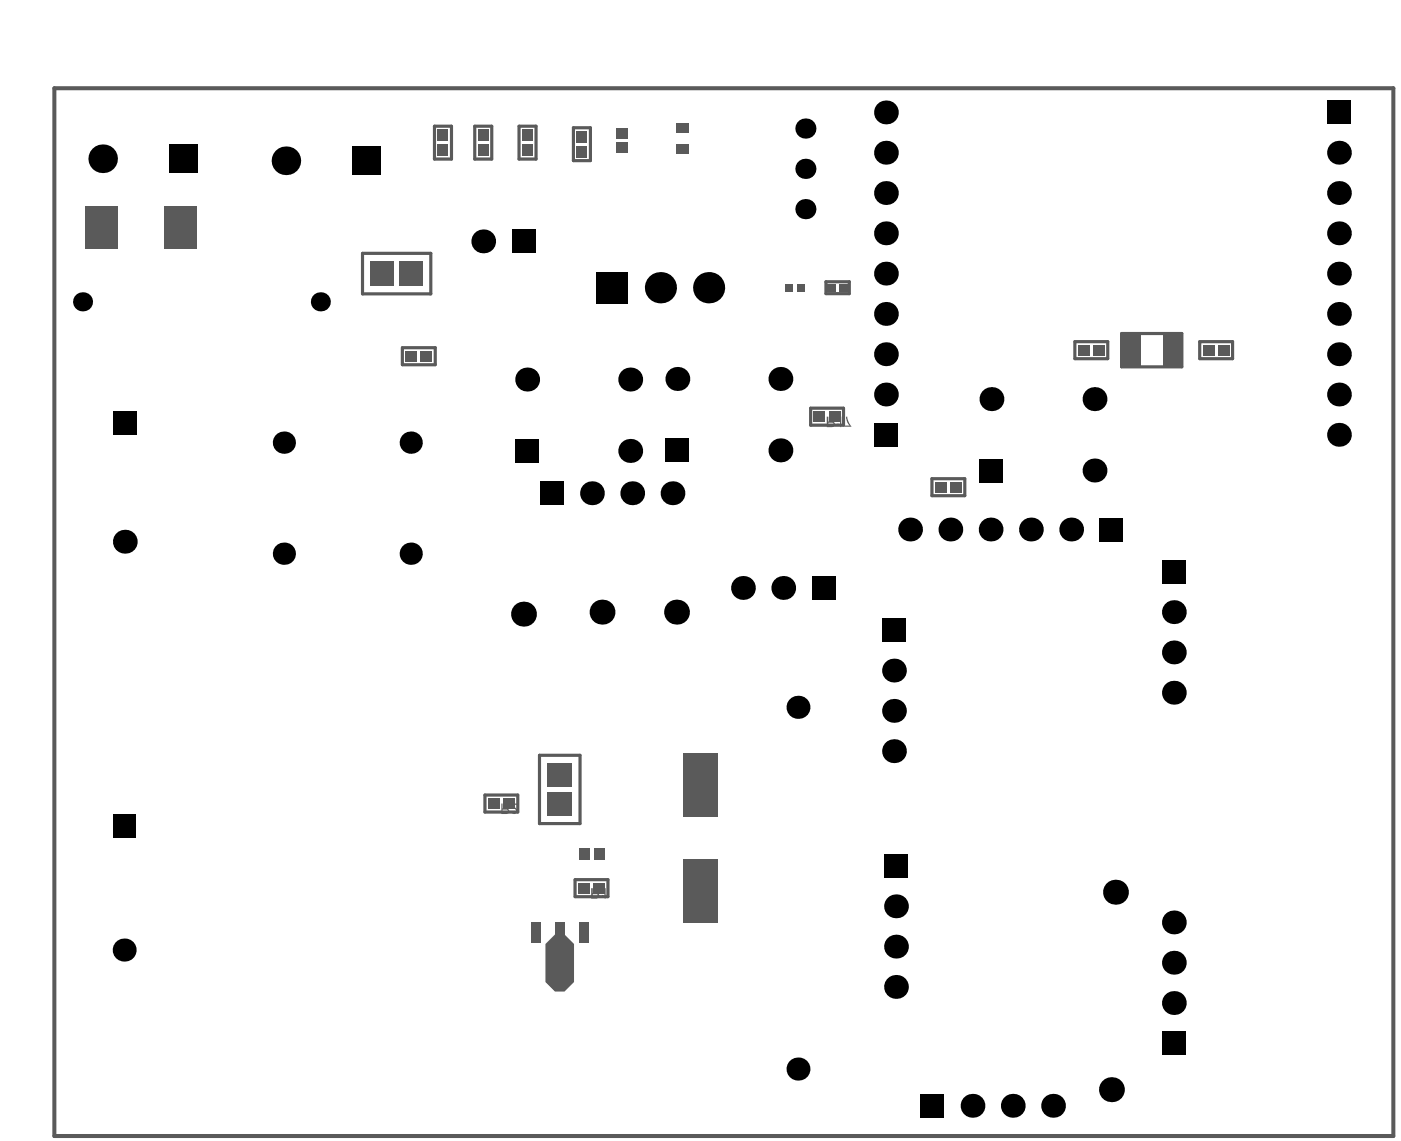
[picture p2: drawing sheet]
<svg xmlns="http://www.w3.org/2000/svg" width="294mm" height="239mm" viewBox="0 0 294 239" stroke-linecap="round" stroke-linejoin="round" font-family="sans-serif">
<g fill="none" stroke="#5a5a5a" stroke-width=".67">
<path d="M91 26.5h3.6v6.8h-3.6zM99.5 26.5h3.5v6.8h-3.5zM108.7 26.5h3.6v6.8h-3.6zM120.1 26.8h3.6v6.9h-3.6zM75.9 53.1h14.4v8.5h-14.4zM173 59.1h4.9v2.5h-4.9zM84.3 72.9h6.9v3.6h-6.9zM225.2 71.6h6.9v3.6h-6.9zM235 69.9h12.6v7h-12.6zM251.3 71.6h6.9v3.6h-6.9zM169.8 85.6h6.9v3.5h-6.9zM195.2 100.3h6.9v3.6h-6.9z"/>
<path d="M113 158.3h8.5v14.3h-8.5zM101.6 166.7h6.9v3.5h-6.9zM120.5 184.4h6.9v3.6h-6.9z"/>
</g>
<g fill="#5a5a5a">
<path d="M126.6 186.2h.3v2.2l-.8-.5v-.4l.5 .4z"/>
<path d="M107 168.4h1.4v.3h-1.1l.6 .6a.69 .69 0 0 1 .3 1.1 .69 .69 0 0 1-1.1-.2v-.1l.2-.1a.42 .42 0 0 0 .6 .4 .42 .42 0 0 0 0-.8l-.7-.6z"/>
<path d="M176 87.3h.2v2.2l-.7-.5v-.3l.5 .3z"/>
<path d="M177.3 87.3h.2l.2 1 .7 1.2h-1.5v-.3h1.1l-.6-.8z"/>
<path d="M124.2 187.5h.6a.36 .36 0 0 1 .5 .2 .36 .36 0 0 1-.4 .4h-.7zM123.9 186.2v2.2h1a.59 .59 0 0 0 .6-.6 .59 .59 0 0 0-.6-.6l.5-.3 .4-.7h-.4l-.4 .7-.4 .3h-.4v-1z"/>
<path d="M105.3 169.7h.6a.36 .36 0 0 1 .5 .3 .36 .36 0 0 1-.4 .4h-.7zM105 168.4v2.2h1a.6 .6 0 0 0 .7-.5 .6 .6 0 0 0-.6-.6l.8-1.1h-.3l-.8 1.1h-.5v-1.1z"/>
<path d="M173.5 88.6h.6a.36 .36 0 0 1 .5 .3 .36 .36 0 0 1-.4 .4h-.7zM173.2 87.3v2.2h1a.59 .59 0 0 0 .7-.5 .59 .59 0 0 0-.6-.6l.4-.4 .4-.7h-.4l-.3 .7-.4 .4h-.5v-1.1z"/>
</g>
<path d="M11.4 18.5h280.5v219.6h-280.5z" fill="none" stroke="#5a5a5a" stroke-width=".85"/>
<path d="M116.3 195.9h2l2 2v8l-2 2h-2l-2-2v-8z" fill="#5a5a5a"/>
<g fill="#000">
<circle cx="21.5" cy="33.3" r="3"/>
<circle cx="59.9" cy="33.7" r="3"/>
<circle cx="168.7" cy="35.4" r="2.11"/>
<circle cx="168.7" cy="26.9" r="2.11"/>
<circle cx="185.6" cy="32" r="2.5"/>
<circle cx="185.6" cy="23.6" r="2.5"/>
<circle cx="280.5" cy="32" r="2.5"/>
<circle cx="101.2" cy="50.6" r="2.5"/>
<circle cx="168.7" cy="43.8" r="2.11"/>
<circle cx="185.6" cy="40.5" r="2.5"/>
<circle cx="185.6" cy="48.9" r="2.5"/>
<circle cx="185.6" cy="57.4" r="2.5"/>
<circle cx="280.5" cy="57.4" r="2.5"/>
<circle cx="280.5" cy="40.5" r="2.5"/>
<circle cx="280.5" cy="48.9" r="2.5"/>
<circle cx="17.3" cy="63.3" r="2"/>
<circle cx="67.1" cy="63.3" r="2"/>
<circle cx="110.4" cy="79.6" r="2.51"/>
<circle cx="132" cy="79.6" r="2.51"/>
<circle cx="138.4" cy="60.3" r="3.3"/>
<circle cx="141.9" cy="79.4" r="2.51"/>
<circle cx="148.5" cy="60.3" r="3.3"/>
<circle cx="163.5" cy="79.4" r="2.51"/>
<circle cx="185.6" cy="65.8" r="2.5"/>
<circle cx="185.6" cy="74.3" r="2.5"/>
<circle cx="280.5" cy="74.3" r="2.5"/>
<circle cx="280.5" cy="65.8" r="2.5"/>
<circle cx="59.5" cy="92.8" r="2.33"/>
<circle cx="86.1" cy="92.8" r="2.33"/>
<circle cx="132" cy="94.5" r="2.51"/>
<circle cx="163.5" cy="94.4" r="2.51"/>
<circle cx="185.6" cy="82.7" r="2.5"/>
<circle cx="207.7" cy="83.7" r="2.51"/>
<circle cx="229.3" cy="98.6" r="2.51"/>
<circle cx="229.3" cy="83.7" r="2.51"/>
<circle cx="280.5" cy="91.1" r="2.5"/>
<circle cx="280.5" cy="82.7" r="2.5"/>
<circle cx="26.2" cy="113.6" r="2.5"/>
<circle cx="59.5" cy="116.1" r="2.33"/>
<circle cx="86.1" cy="116.1" r="2.33"/>
<circle cx="124" cy="103.4" r="2.5"/>
<circle cx="132.5" cy="103.4" r="2.5"/>
<circle cx="140.9" cy="103.4" r="2.5"/>
<circle cx="190.7" cy="111" r="2.5"/>
<circle cx="199.1" cy="111" r="2.5"/>
<circle cx="207.5" cy="111" r="2.5"/>
<circle cx="216" cy="111" r="2.5"/>
<circle cx="224.4" cy="111" r="2.5"/>
<circle cx="109.7" cy="128.7" r="2.61"/>
<circle cx="126.1" cy="128.3" r="2.61"/>
<circle cx="141.7" cy="128.3" r="2.61"/>
<circle cx="155.7" cy="123.2" r="2.5"/>
<circle cx="164.1" cy="123.2" r="2.5"/>
<circle cx="245.9" cy="128.3" r="2.5"/>
<circle cx="245.9" cy="136.8" r="2.5"/>
<circle cx="167.2" cy="148.3" r="2.41"/>
<circle cx="187.3" cy="140.6" r="2.5"/>
<circle cx="187.3" cy="149" r="2.5"/>
<circle cx="187.3" cy="157.5" r="2.5"/>
<circle cx="245.9" cy="145.2" r="2.5"/>
<circle cx="26" cy="199.2" r="2.41"/>
<circle cx="187.7" cy="190" r="2.5"/>
<circle cx="187.7" cy="198.4" r="2.5"/>
<circle cx="233.7" cy="187" r="2.61"/>
<circle cx="245.9" cy="193.4" r="2.5"/>
<circle cx="187.7" cy="206.9" r="2.5"/>
<circle cx="245.9" cy="210.3" r="2.5"/>
<circle cx="245.9" cy="201.8" r="2.5"/>
<circle cx="167.2" cy="224.1" r="2.41"/>
<circle cx="203.7" cy="231.8" r="2.5"/>
<circle cx="212.2" cy="231.8" r="2.5"/>
<circle cx="220.6" cy="231.8" r="2.5"/>
<circle cx="232.9" cy="228.4" r="2.61"/>
</g>
<g fill="#000">
<path d="M35.4 30.3h6v6h-6z" fill-rule="evenodd"/>
<path d="M73.8 30.7h6v6h-6z" fill-rule="evenodd"/>
<path d="M278 21.1h5v5h-5z" fill-rule="evenodd"/>
<path d="M107.2 48.1h5v5h-5z" fill-rule="evenodd"/>
<path d="M125 57h6.5v6.6h-6.5z" fill-rule="evenodd"/>
<path d="M23.7 86.1h4.9v5h-4.9z" fill-rule="evenodd"/>
<path d="M107.9 92h5v5h-5z" fill-rule="evenodd"/>
<path d="M139.4 91.9h5v5h-5z" fill-rule="evenodd"/>
<path d="M183.1 88.7h5v4.9h-5z" fill-rule="evenodd"/>
<path d="M205.2 96.1h5v5h-5z" fill-rule="evenodd"/>
<path d="M113.1 100.9h5v5h-5z" fill-rule="evenodd"/>
<path d="M230.4 108.5h4.9v5h-4.9z" fill-rule="evenodd"/>
<path d="M243.4 117.4h5v5h-5z" fill-rule="evenodd"/>
<path d="M170 120.8h5v4.9h-5z" fill-rule="evenodd"/>
<path d="M184.8 129.6h5v5h-5z" fill-rule="evenodd"/>
<path d="M23.6 170.8h4.8v4.8h-4.8z" fill-rule="evenodd"/>
<path d="M185.2 179h5v5h-5z" fill-rule="evenodd"/>
<path d="M192.8 229.3h5v5h-5z" fill-rule="evenodd"/>
<path d="M243.4 216.2h5v5h-5z" fill-rule="evenodd"/>
</g>
<g fill="#5a5a5a">
<path d="M85 73.6h2.3v2.2h-2.3z" fill-rule="evenodd"/>
<path d="M91.7 30.3h2.2v2.4h-2.2z" fill-rule="evenodd"/>
<path d="M100.1 30.3h2.3v2.4h-2.3z" fill-rule="evenodd"/>
<path d="M105.4 167.3h2.4v2.3h-2.4z" fill-rule="evenodd"/>
<path d="M109.4 30.3h2.2v2.4h-2.2z" fill-rule="evenodd"/>
<path d="M124.3 185.1h2.4v2.2h-2.4z" fill-rule="evenodd"/>
<path d="M124.4 177.8h2.3v2.4h-2.3z" fill-rule="evenodd"/>
<path d="M164.5 59.6h1.7v1.5h-1.7z" fill-rule="evenodd"/>
<path d="M167 59.6h1.7v1.5h-1.7z" fill-rule="evenodd"/>
<path d="M170.5 86.2h2.4v2.3h-2.4z" fill-rule="evenodd"/>
<path d="M173.7 86.2h2.4v2.3h-2.4z" fill-rule="evenodd"/>
<path d="M173.4 59.5h1.7v1.6h-1.7z" fill-rule="evenodd"/>
<path d="M225.9 72.3h2.3v2.2h-2.3z" fill-rule="evenodd"/>
<path d="M252 72.3h2.4v2.2h-2.4z" fill-rule="evenodd"/>
<path d="M255.2 72.3h2.4v2.2h-2.4z" fill-rule="evenodd"/>
<path d="M91.7 27.1h2.2v2.4h-2.2z" fill-rule="evenodd"/>
<path d="M100.1 27.1h2.3v2.4h-2.3z" fill-rule="evenodd"/>
<path d="M109.4 27.1h2.2v2.4h-2.2z" fill-rule="evenodd"/>
<path d="M199.1 101h2.4v2.2h-2.4z" fill-rule="evenodd"/>
<path d="M83.8 54.8h4.8v5.1h-4.8z" fill-rule="evenodd"/>
<path d="M111.3 193.2h2v4.4h-2z" fill-rule="evenodd"/>
<path d="M88.1 73.6h2.4v2.2h-2.4z" fill-rule="evenodd"/>
<path d="M116.3 193.2h2v2.7h-2z" fill-rule="evenodd"/>
<path d="M102.3 167.3h2.3v2.3h-2.3z" fill-rule="evenodd"/>
<path d="M121.1 185.1h2.4v2.2h-2.4z" fill-rule="evenodd"/>
<path d="M121.3 177.8h2.3v2.4h-2.3z" fill-rule="evenodd"/>
<path d="M120.8 30.6h2.2v2.4h-2.2z" fill-rule="evenodd"/>
<path d="M129.2 29.9h2.3v2.3h-2.3z" fill-rule="evenodd"/>
<path d="M141.7 30.2h2.6v2h-2.6z" fill-rule="evenodd"/>
<path d="M141.7 25.9h2.6v2h-2.6z" fill-rule="evenodd"/>
<path d="M175.9 59.5h1.7v1.6h-1.7z" fill-rule="evenodd"/>
<path d="M229 72.3h2.4v2.2h-2.4z" fill-rule="evenodd"/>
<path d="M17.9 43.2h6.8v8.8h-6.8z" fill-rule="evenodd"/>
<path d="M120.8 27.4h2.2v2.4h-2.2z" fill-rule="evenodd"/>
<path d="M129.2 26.8h2.3v2.3h-2.3z" fill-rule="evenodd"/>
<path d="M195.9 101h2.4v2.2h-2.4z" fill-rule="evenodd"/>
<path d="M243.6 70.2h3.7v6.4h-3.7z" fill-rule="evenodd"/>
<path d="M235.3 70.2h3.7v6.4h-3.7z" fill-rule="evenodd"/>
<path d="M77.6 54.8h4.8v5.1h-4.8z" fill-rule="evenodd"/>
<path d="M121.3 193.2h1.9v4.4h-1.9z" fill-rule="evenodd"/>
<path d="M34.3 43.2h6.9v8.8h-6.9z" fill-rule="evenodd"/>
<path d="M143.2 180.1h7.2v13.3h-7.2z" fill-rule="evenodd"/>
<path d="M114.7 160h5.2v4.8h-5.2z" fill-rule="evenodd"/>
<path d="M114.7 166.1h5.2v4.9h-5.2z" fill-rule="evenodd"/>
<path d="M143.2 157.8h7.2v13.3h-7.2z" fill-rule="evenodd"/>
</g>
</svg>
